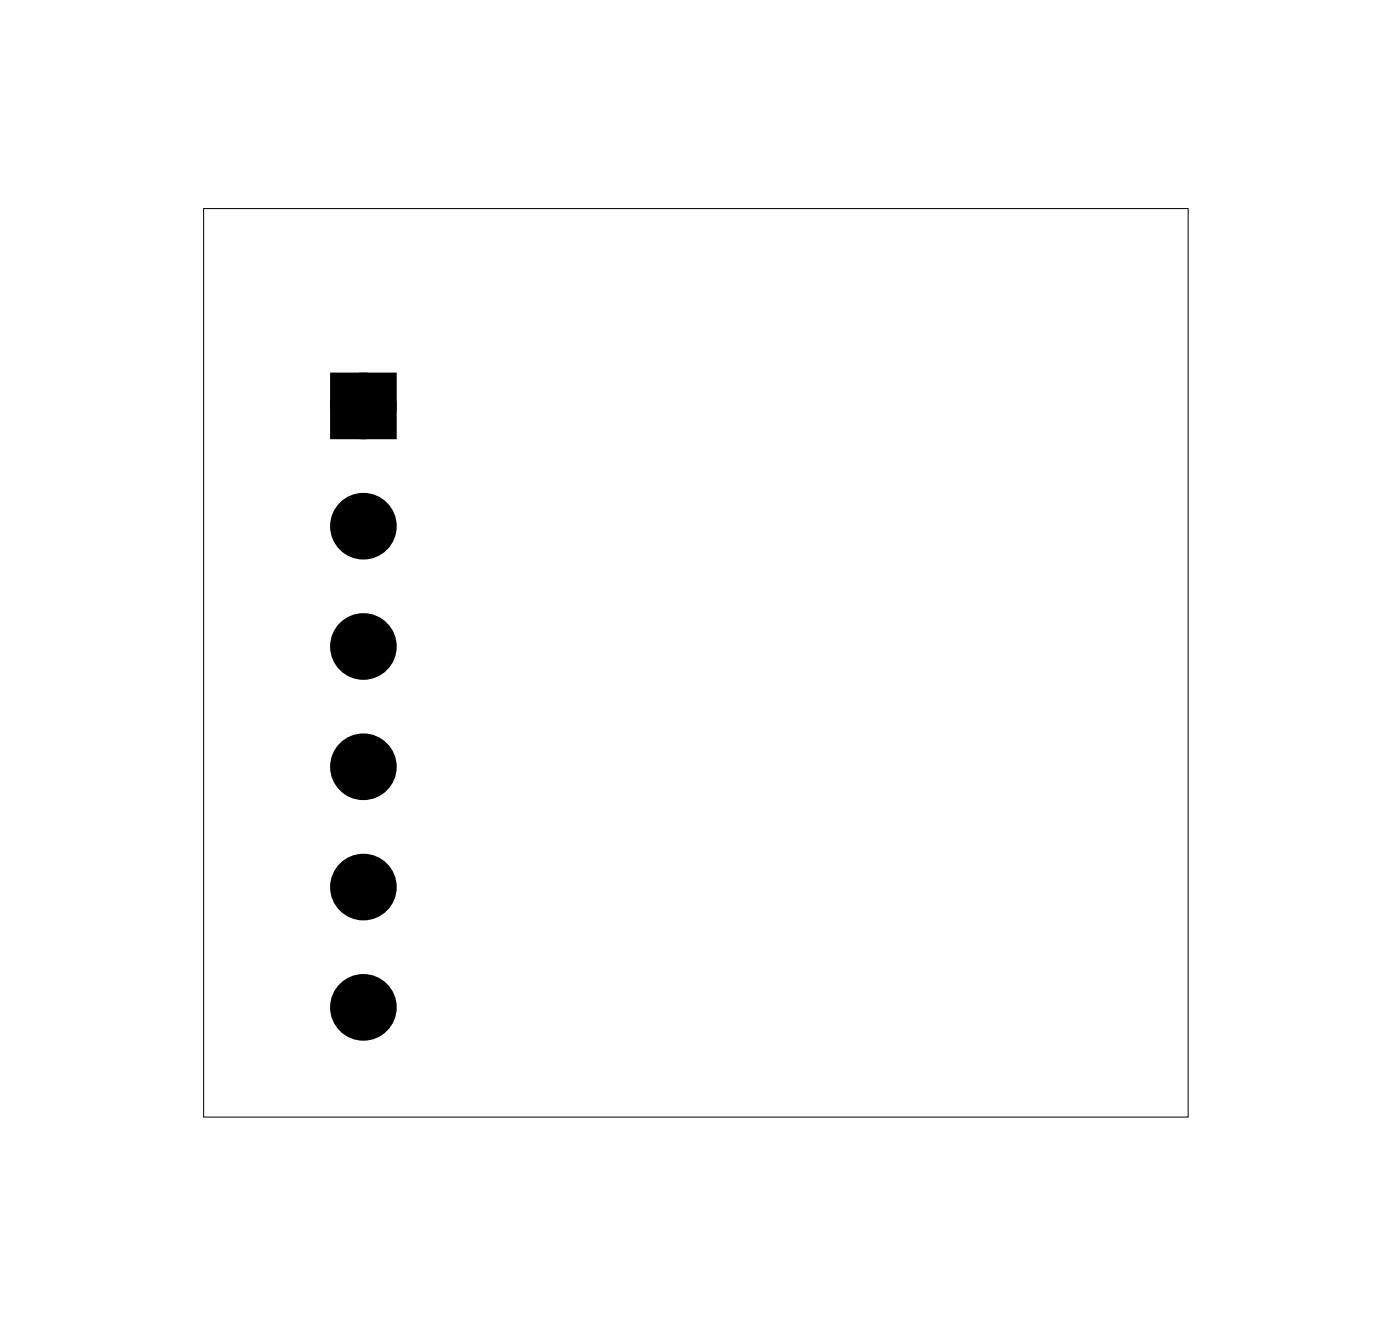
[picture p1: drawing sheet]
<svg xmlns="http://www.w3.org/2000/svg" width="58mm" height="55mm" viewBox="0 0 58 55" stroke-linecap="round" stroke-linejoin="round" font-family="sans-serif">
<path d="M8.5 8.7h40.9v37.7h-40.9z" fill="none" stroke="#000" stroke-width=".04"/>
<path d="M14.1 15.9h2v2h-2z" fill="#000"/>
<g fill="none" stroke="#000" stroke-width=".76" stroke-linecap="butt">
<path d="M14.1 15.9h2v2h-2z"/>
<circle cx="15.1" cy="16.9" r="1"/>
<circle cx="15.1" cy="26.9" r="1"/>
<circle cx="15.1" cy="36.9" r="1"/>
<circle cx="15.1" cy="21.9" r="1"/>
<circle cx="15.1" cy="31.9" r="1"/>
<circle cx="15.1" cy="41.9" r="1"/>
</g>
<g fill="#000">
<circle cx="15.1" cy="16.9" r="1"/>
<circle cx="15.1" cy="36.9" r="1"/>
<circle cx="15.1" cy="31.9" r="1"/>
<circle cx="15.1" cy="26.9" r="1"/>
<circle cx="15.1" cy="21.9" r="1"/>
<circle cx="15.1" cy="41.9" r="1"/>
</g>
</svg>
